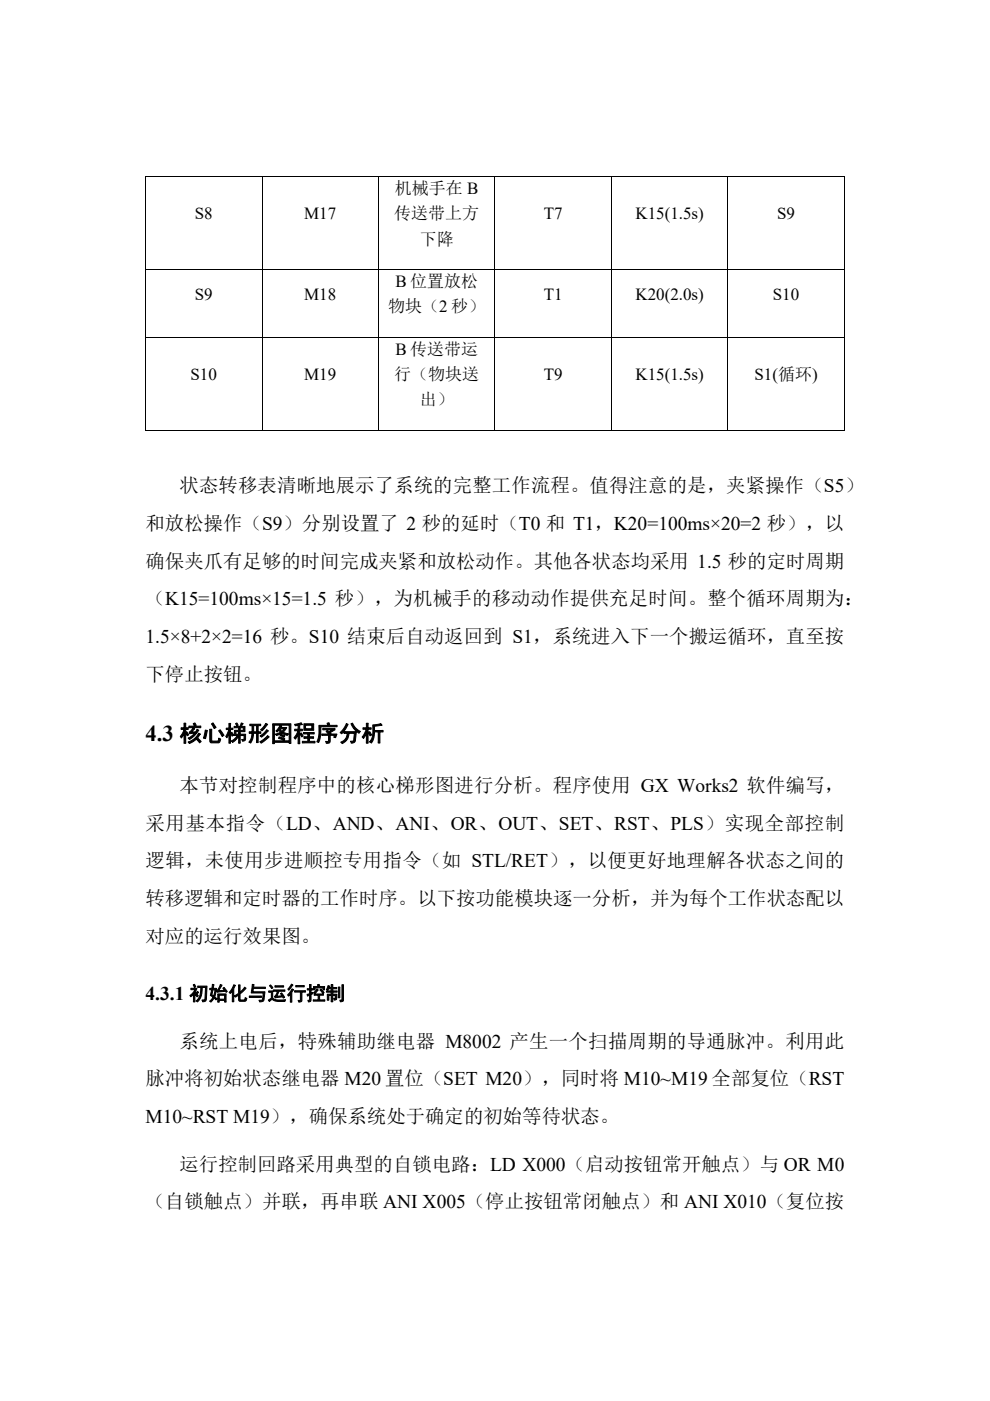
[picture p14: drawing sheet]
<svg xmlns="http://www.w3.org/2000/svg" width="210mm" height="297mm" viewBox="0 0 210 297" stroke-linecap="round" stroke-linejoin="round" font-family="sans-serif">
<defs><g id="words">
<text font-size="4.8" x="30.9" y="157.2">4.3 核心梯形图程序分析</text>
<g font-size="4.1">
<text x="38.1" y="104.3">状态转移表清晰地展示了系统的完整工作流程。值得注意的是，夹紧操作（S5）</text>
<text x="30.9" y="112.3">和放松操作（S9）分别设置了 2 秒的延时（T0 和 T1，K20=100ms×20=2 秒），以</text>
<text x="30.9" y="120.3">确保夹爪有足够的时间完成夹紧和放松动作。其他各状态均采用 1.5 秒的定时周期</text>
<text x="30.9" y="128.3">（K15=100ms×15=1.5 秒），为机械手的移动动作提供充足时间。整个循环周期为：</text>
<text x="30.9" y="136.4">1.5×8+2×2=16 秒。S10 结束后自动返回到 S1，系统进入下一个搬运循环，直至按</text>
<text x="30.9" y="144.4">下停止按钮。</text>
<text x="38.1" y="167.9">本节对控制程序中的核心梯形图进行分析。程序使用 GX Works2 软件编写，</text>
<text x="30.9" y="175.9">采用基本指令（LD、AND、ANI、OR、OUT、SET、RST、PLS）实现全部控制</text>
<text x="30.9" y="183.9">逻辑，未使用步进顺控专用指令（如 STL/RET），以便更好地理解各状态之间的</text>
<text x="30.9" y="191.9">转移逻辑和定时器的工作时序。以下按功能模块逐一分析，并为每个工作状态配以</text>
<text x="30.9" y="199.9">对应的运行效果图。</text>
<text x="30.9" y="212">4.3.1 初始化与运行控制</text>
<text x="38.1" y="222.1">系统上电后，特殊辅助继电器 M8002 产生一个扫描周期的导通脉冲。利用此</text>
<text x="30.9" y="230.1">脉冲将初始状态继电器 M20 置位（SET M20），同时将 M10~M19 全部复位（RST</text>
<text x="30.9" y="238.1">M10~RST M19），确保系统处于确定的初始等待状态。</text>
<text x="38.1" y="248.2">运行控制回路采用典型的自锁电路：LD X000（启动按钮常开触点）与 OR M0</text>
<text x="30.9" y="256.2">（自锁触点）并联，再串联 ANI X005（停止按钮常闭触点）和 ANI X010（复位按</text>
</g>
<g font-size="3.6">
<text x="83.8" y="41.1">机械手在 B</text>
<text x="41.3" y="46.5">S8</text>
<text x="64.5" y="46.5">M17</text>
<text x="83.6" y="46.5">传送带上方</text>
<text x="115.3" y="46.5">T7</text>
<text x="134.8" y="46.5">K15(1.5s)</text>
<text x="164.8" y="46.5">S9</text>
<text x="89" y="51.9">下降</text>
<text x="41.3" y="63.6">S9</text>
<text x="64.5" y="63.6">M18</text>
<text x="83.9" y="60.8">B 位置放松</text>
<text x="115.3" y="63.6">T1</text>
<text x="134.8" y="63.6">K20(2.0s)</text>
<text x="163.9" y="63.6">S10</text>
<text x="82.4" y="66.2">物块（2 秒）</text>
<text x="83.9" y="75.2">B 传送带运</text>
<text x="40.4" y="80.6">S10</text>
<text x="64.5" y="80.6">M19</text>
<text x="83.6" y="80.5">行（物块送</text>
<text x="115.3" y="80.6">T9</text>
<text x="134.8" y="80.6">K15(1.5s)</text>
<text x="160" y="80.5">S1(循环)</text>
<text x="89" y="85.9">出）</text>
</g>
</g></defs>
<path d="M30.8 37.3h.2v.2h-.2zM179 37.3h.2v.2h-.2zM179 91.1h.2v.2h-.2z" fill="#000"/>
<g fill="none" stroke="#000" stroke-width=".21">
<path d="M30.8 37.4h148.4M30.9 37.5v19.5M55.6 37.5v19.5M80.3 37.5v19.5M105 37.5v19.5M129.7 37.5v19.5M154.4 37.5v19.5M179.1 37.5v19.5M30.8 57.1h148.4M30.9 57.2v14.2M55.6 57.2v14.2M80.3 57.2v14.2"/>
<path d="M105 57.2v14.2M129.7 57.2v14.2M154.4 57.2v14.2M179.1 57.2v14.2M30.8 71.5h148.4M30.9 71.5v19.8M55.6 71.5v19.8M80.3 71.5v19.8M105 71.5v19.8M129.7 71.5v19.8M154.4 71.5v19.8M179.1 71.5v19.8"/>
<path d="M30.8 91.2h24.7M55.7 91.2h24.5M80.4 91.2h24.5M105.1 91.2h24.5M129.8 91.2h24.5M154.5 91.2h24.5"/>
</g>
<use href="#words"/>
</svg>
